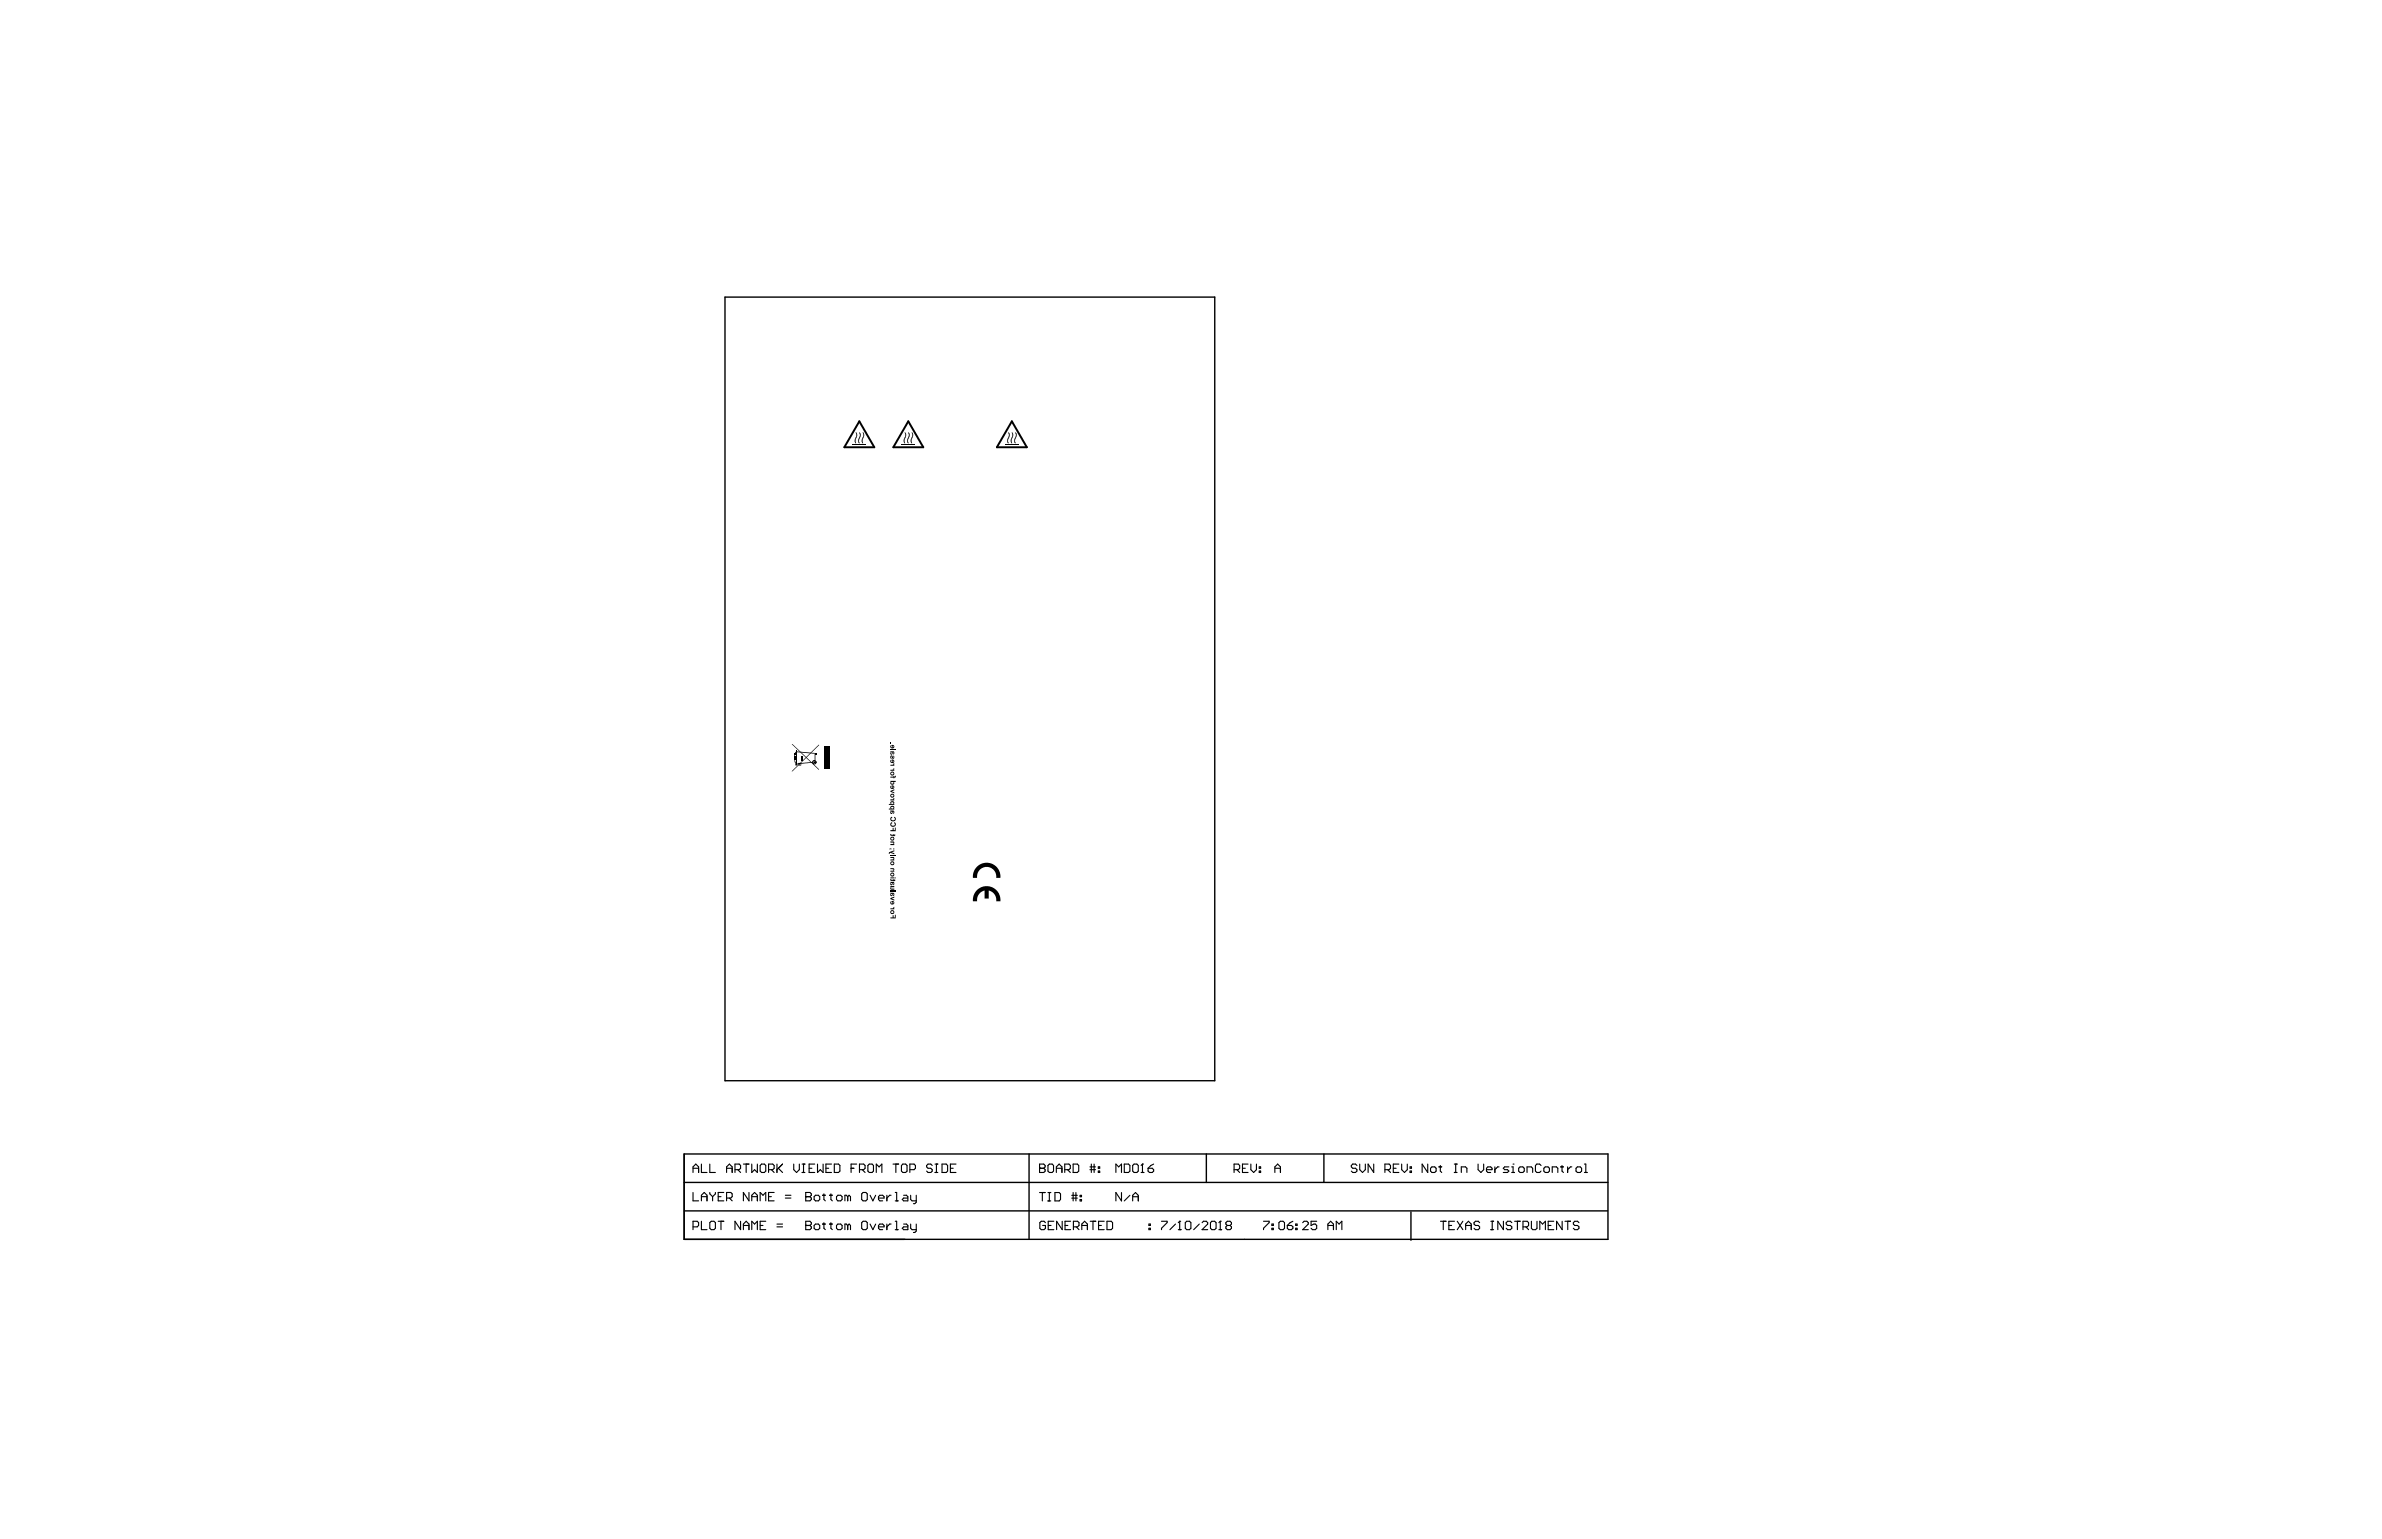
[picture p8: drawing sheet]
<svg xmlns="http://www.w3.org/2000/svg" width="432mm" height="279mm" viewBox="0 0 432 279" stroke-linecap="round" stroke-linejoin="round" font-family="sans-serif">
<path d="M131.4 53.9h88.8v142.1h-88.8zM124 209.2h167.5v15.5h-167.5zM124 219.6h167.4M124 214.4h167.5M186.5 209.2v15.5M218.7 209.2v5.2M240 209.2v5.2M255.8 219.7v5.2" fill="none" stroke="#000" stroke-width=".25"/>
<g fill="none" stroke="#000" stroke-width=".2">
<path d="M125.6 211.8h1M125.6 212.6v-1l.5-.5 .5 .5v1M125.6 216.2v1.5h1M127.1 211.1v1.5h1.1M127.1 217.7v-1l.6-.5 .5 .5v1M127.1 217h1.1M128.7 211.1v1.5h1M128.7 216.2v.3l.5 .5M129.2 217v.7M129.7 216.2v.3l-.5 .5M130.2 217h.5M131.2 216.2h-1v1.5h1"/>
<path d="M131.7 211.8h1M131.7 217.2h.8l.2-.2v-.5l-.2-.3h-.8v1.5M131.7 212.6v-1l.5-.5 .5 .5v1M132.2 217.2l.5 .5M133.2 212.1h.8l.2-.3v-.5l-.2-.2h-.8v1.5M133.7 212.1l.5 .5M134.8 211.1h1M135.3 211.1v1.5M135.8 216.2v1.5l-1-1.5v1.5M136.3 211.1v1.5l.5-.5 .5 .5v-1.5M136.3 217.7v-1l.5-.5 .5 .5v1M136.3 217h1"/>
<path d="M137.8 217.7v-1.5l.5 .5 .5-.5v1.5M138.1 211.1h.5l.2 .2v1l-.2 .3h-.5l-.3-.3v-1zM139.3 212.1h.8l.2-.3v-.5l-.2-.2h-.8v1.5M139.3 217h.5M139.8 212.1l.5 .5M140.3 216.2h-1v1.5h1M140.8 211.1v1.5M141.1 211.8l.8 .8M141.9 211.1l-1.1 1M142.4 217.2h1M142.4 216.7h1M143.9 211.1v1l.5 .5 .5-.5v-1"/>
<path d="M145.4 212.6h.5M145.4 211.1h.5M145.7 211.1v1.5M146.1 217h.1M146.1 216.2h.7l.3 .3v.2l-.3 .3 .3 .2v.3l-.3 .2h-.7zM146.1 217h.7M146.7 211.8h.5M147.6 217l.2-.3h.5l.3 .3v.5l-.3 .2h-.5l-.2-.2zM147.7 211.1h-1v1.5h1M148.2 211.1v1.5l.5-.5 .5 .5v-1.5M149.1 216.7h.5M149.4 216.5v1l.2 .2"/>
<path d="M149.7 211.8h.5M150.4 216.7h.5M150.6 216.5v1l.3 .2M150.7 211.1h-1v1.5h1M151.2 211.1h.8l.3 .2v1l-.3 .3h-.8zM151.6 217l.3-.3h.5l.3 .3v.5l-.3 .2h-.5l-.3-.2zM153.7 217l-.3-.3h-.2v1M153.7 217v.7M153.7 217l.2-.3 .3 .3v.7M154.3 211.8h.5M155.3 211.1h-1v1.5M155.8 212.1h.8l.2-.3v-.5l-.2-.2h-.8v1.5"/>
<path d="M156.3 212.1l.5 .5M156.5 216.2h.5l.2 .3v1l-.2 .2h-.5l-.3-.2v-1zM157.6 211.1h.5l.2 .2v1l-.2 .3h-.5l-.3-.3v-1zM157.7 216.7l.5 1 .5-1M158.8 212.6v-1.5l.6 .5 .5-.5v1.5M159.2 217.2h1.1v-.2l-.3-.3h-.5l-.3 .3v.5l.3 .2h.5M160.8 216.7v1M161.5 216.7h-.2l-.5 .5M161.9 211.1h1M162.3 217.7h.5M162.3 216.2h.2v1.5M162.4 211.1v1.5"/>
<path d="M163.4 211.3l.3-.2h.5l.2 .2v1l-.2 .3h-.5l-.3-.3zM163.8 216.7h.5l.3 .3v.7h-.8l-.2-.2 .2-.3h.8M164.9 212.1h.8l.2-.3v-.5l-.2-.2h-.8v1.5M165.1 216.7v.8l.2 .2h.8M166.1 216.7v1.3l-.3 .2h-.2M169 211.3l-.3-.2h-.5l-.2 .2v.3l.2 .2h.5l.3 .3v.2l-.3 .3h-.5l-.2-.3M169.5 212.6h.5M169.5 211.1h.5M169.8 211.1v1.5M170.8 211.1h.7l.3 .2v1l-.3 .3h-.7zM172.3 211.8h.5M173.3 211.1h-1v1.5h1"/>
<path d="M188.4 211.8h.1M188.4 211.1h.8l.3 .2v.3l-.3 .2 .3 .3v.2l-.3 .3h-.8zM188.4 211.8h.8M188.4 216.2h1.1M189 216.2v1.5M190 211.3l.2-.2h.5l.3 .2v1l-.3 .3h-.5l-.2-.3zM190 217.7h.5M190 216.2h.5M190.2 216.2v1.5M191.2 216.2h.8l.3 .3v1l-.3 .2h-.8zM191.5 211.8h1M191.5 212.6v-1l.5-.5 .5 .5v1"/>
<path d="M193 212.1h.8l.2-.3v-.5l-.2-.2h-.8v1.5M193.5 212.1l.5 .5M194.3 216.7h1M194.3 217.2h1M194.5 211.1h.8l.2 .2v1l-.2 .3h-.8zM194.5 216.2v1.5M195 216.2v1.5M195.8 217.5h.3v.2h-.3zM195.8 216.7h.3v.3h-.3zM197.6 211.6h1M197.6 212.1h1M197.8 211.1v1.5"/>
<path d="M198.3 211.1v1.5M199.1 212.3h.3v.3h-.3zM199.1 211.6h.3v.2h-.3zM202.3 212.6v-1.5l.5 .5 .5-.5v1.5M203.3 216.2v1.5l-1-1.5v1.5M203.8 211.1h.8l.2 .2v1l-.2 .3h-.8zM204.8 216.7l-1 1M205.3 211.3l.3-.2h.5l.2 .2v1l-.2 .3h-.5l-.3-.3zM205.3 217.7v-1l.5-.5 .5 .5v1M205.3 217h1M206.8 212.6h.6M207.1 211.1h.1"/>
<path d="M207.1 211.1v1.5M207.1 211.1l-.3 .2M208.1 211.8h.8l.2 .3v.2l-.2 .3h-.5l-.3-.3zM209.1 211.1l-.5 .2-.5 .5M223.7 212.1h.8l.2-.3v-.5l-.2-.2h-.8v1.5M224.2 212.1l.5 .5M225.2 211.8h.5M226.2 211.1h-1v1.5h1M226.7 211.1v1l.6 .5 .5-.5v-1M228.3 212.3h.2v.3h-.2zM228.3 211.6h.2v.2h-.2zM231.1 212.6v-1l.5-.5 .5 .5v1"/>
<path d="M231.1 211.8h1M246 211.3l-.3-.2h-.5l-.2 .2v.3l.2 .2h.5l.3 .3v.2l-.3 .3h-.5l-.2-.3M246.5 211.1v1l.5 .5 .5-.5v-1M249 211.1v1.5l-1-1.5v1.5M251 212.1h.8l.3-.3v-.5l-.3-.2h-.8v1.5M251.6 212.1l.5 .5M252.6 211.8h.5M253.6 211.1h-1v1.5h1M254.1 211.1v1l.5 .5 .5-.5v-1M255.6 212.3h.3v.3h-.3zM255.6 211.6h.3v.2h-.3zM258.8 211.1v1.5l-1-1.5v1.5"/>
<path d="M259.6 211.6h.5l.2 .2v.5l-.2 .3h-.5l-.3-.3v-.5zM260.8 211.6h.5M261.1 211.3v1l.2 .3M263.6 212.6h.5M263.6 211.1h.5M263.9 211.1v1.5M264.9 212.6v-1h.8l.2 .2v.8M267.9 211.1v1l.5 .5 .6-.5v-1M269.5 212.1h1v-.3l-.3-.2h-.5l-.2 .2v.5l.2 .3h.5M271 211.6v1M271.7 211.6h-.2l-.5 .5M273.5 211.6h-.7l-.3 .2 .3 .3h.5l.2 .2-.2 .3h-.8"/>
<path d="M274 212.6h.5M274 211.6h.3v1M274.3 211.1h.1M275.5 211.6h.6l.2 .2v.5l-.2 .3h-.6l-.2-.3v-.5zM276.8 212.6v-1h.8l.2 .2v.8M279.4 211.3l-.3-.2h-.5l-.3 .2v1l.3 .3h.5l.3-.3M280.1 211.6h.5l.3 .2v.5l-.3 .3h-.5l-.2-.3v-.5zM281.4 212.6v-1h.7l.3 .2v.8M282.9 211.6h.5M283.2 211.3v1l.2 .3M284.2 211.6v1M284.9 211.6h-.2l-.5 .5"/>
<path d="M285.9 211.6h.6l.2 .2v.5l-.2 .3h-.6l-.2-.3v-.5zM287.2 212.6h.5M287.2 211.1h.3v1.5M125.6 222.5h.8l.2-.3v-.5l-.2-.3h-.8v1.6M127.1 221.4v1.6h1.1M128.7 221.7l.2-.3h.5l.3 .3v1l-.3 .3h-.5l-.2-.3zM130.2 221.4h1M130.7 221.4v1.6M134.2 221.4v1.6l-1-1.6v1.6M134.8 223v-1.1l.5-.5 .5 .5v1.1M134.8 222.2h1M136.3 223v-1.6l.5 .5 .5-.5v1.6"/>
<path d="M137.8 222.2h.5M138.8 221.4h-1v1.6h1M140.8 222.5h1.1M140.8 221.9h1.1M146.1 222.2h.1M146.1 221.4h.7l.3 .3v.2l-.3 .3 .3 .3v.2l-.3 .3h-.7zM146.1 222.2h.7M147.6 222.2l.2-.3h.5l.3 .3v.5l-.3 .3h-.5l-.2-.3zM149.1 221.9h.5M149.4 221.7v1l.2 .3M150.4 221.9h.5M150.6 221.7v1l.3 .3"/>
<path d="M151.6 222.2l.3-.3h.5l.3 .3v.5l-.3 .3h-.5l-.3-.3zM153.7 222.2l-.3-.3h-.2v1.1M153.7 222.2v.8M153.7 222.2l.2-.3 .3 .3v.8M156.2 221.7l.3-.3h.5l.2 .3v1l-.2 .3h-.5l-.3-.3zM157.7 221.9l.5 1.1 .5-1.1M159.2 222.5h1.1v-.3l-.3-.3h-.5l-.3 .3v.5l.3 .3h.5M160.8 221.9v1.1M161.5 221.9h-.2l-.5 .6M162.3 221.4h.2v1.6M162.3 223h.5M163.8 221.9h.5l.3 .3v.8h-.8l-.2-.3 .2-.2h.8"/>
<path d="M165.1 221.9v.8l.2 .3h.8M166.1 221.9v1.3l-.3 .3h-.2M189.5 221.7l-.2-.3h-.5l-.3 .3v1l.3 .3h.5l.2-.3v-.5h-.5M190 222.2h.5M191 221.4h-1v1.6h1M192.6 221.4v1.6l-1.1-1.6v1.6M193.1 222.2h.5M194.1 221.4h-1v1.6h1M194.6 222.5h.7l.3-.3v-.5l-.3-.3h-.7v1.6M195.1 222.5l.5 .5M196.1 222.2h1M196.1 223v-1.1l.5-.5 .5 .5v1.1"/>
<path d="M197.6 221.4h1M198.1 221.4v1.6M199.1 222.2h.6M200.2 221.4h-1.1v1.6h1.1M200.7 221.4h.7l.3 .3v1l-.3 .3h-.7zM208.3 222.7h.2v.3h-.2zM208.3 221.9h.2v.3h-.2zM210.6 221.4h1v.3l-1 1v.3M213.1 221.9l-1 1.1M213.6 223h.5M213.9 221.4h.1M213.9 221.4v1.6"/>
<path d="M213.9 221.4l-.3 .3M214.9 221.7l.2-.3h.5l.3 .3v1l-.3 .3h-.5l-.2-.3zM217.4 221.9l-1 1.1M217.9 221.7l.3-.3h.5l.2 .3v.2l-1 1.1h1M219.7 221.4h.5l.2 .3v1l-.2 .3h-.5l-.3-.3v-1zM221 223h.5M221.2 221.4h.1M221.2 221.4v1.6M221.2 221.4l-.2 .3M222.5 222.2l-.3-.3v-.2l.3-.3h.5l.2 .3v.2l-.2 .3M222.5 222.2l-.3 .3v.2l.3 .3h.5l.2-.3v-.2l-.2-.3M222.5 222.2h.5"/>
<path d="M229 221.4h1.1v.3l-1.1 1v.3M230.6 222.7h.2v.3h-.2zM230.6 221.9h.2v.3h-.2zM231.8 221.7l.3-.3h.5l.2 .3v1l-.2 .3h-.5l-.3-.3zM233.4 222.2h.7l.3 .3v.2l-.3 .3h-.5l-.2-.3zM234.4 221.4l-.5 .3-.5 .5M234.9 222.7h.2v.3h-.2zM234.9 221.9h.2v.3h-.2zM236.1 221.7l.3-.3h.5l.3 .3v.2l-1.1 1.1h1.1M238.7 221.4h-1v.8l.5-.3h.2l.3 .3v.5l-.3 .3h-.5l-.2-.3M240.7 222.2h1M240.7 223v-1.1l.5-.5 .5 .5v1.1"/>
<path d="M242.2 223v-1.6l.5 .5 .5-.5v1.6M261.1 221.4h1M261.6 221.4v1.6M262.6 222.2h.6M263.7 221.4h-1.1v1.6h1.1M264.2 221.4l1 1.6M265.2 221.4l-1 1.6M265.7 222.2h1M265.7 223v-1.1l.5-.5 .5 .5v1.1M268.2 221.7l-.2-.3h-.5l-.3 .3v.2l.3 .3h.5l.2 .3v.2l-.2 .3h-.5l-.3-.3M270.3 221.4h.5M270.3 223h.5"/>
<path d="M270.5 221.4v1.6M272.5 221.4v1.6l-1-1.6v1.6M274.1 221.7l-.3-.3h-.5l-.3 .3v.2l.3 .3h.5l.3 .3v.2l-.3 .3h-.5l-.3-.3M274.6 221.4h1M275.1 221.4v1.6M276.1 222.5h.7l.3-.3v-.5l-.3-.3h-.7v1.6M276.6 222.5l.5 .5M277.6 221.4v1.3l.3 .3h.5l.2-.3v-1.3M279.1 223v-1.6l.5 .5 .5-.5v1.6M280.6 222.2h.6M281.7 221.4h-1.1v1.6h1.1M283.2 221.4v1.6l-1-1.6v1.6"/>
<path d="M283.7 221.4h1M284.2 221.4v1.6M286.2 221.7l-.2-.3h-.5l-.3 .3v.2l.3 .3h.5l.2 .3v.2l-.2 .3h-.5l-.3-.3"/>
<circle cx="147.6" cy="138.2" r=".31"/>
</g>
<g fill="#000">
<path d="M155.1 78.4l.2 .2v.4l-.3 .7 .2 .6-.1 .1-.2-.7 .3-.7zM155.2 78.4l.2 .2v.4l-.3 .8 .1 .5-.1 .1-.1-.6 .3-.7zM155.7 78.4l.2 .2 .1 .4-.3 .7 .1 .6-.1 .1-.1-.7 .3-.7zM155.9 78.4l.1 .6-.3 .8 .2 .5-.2 .1-.1-.6 .3-.7zM156.4 78.4l.2 .2v.4l-.3 .7 .1 .6-.1 .1-.1-.7 .3-.7zM156.5 78.4l.1 .2 .1 .4-.3 .8 .1 .5-.1 .1-.1-.6 .3-.7zM164 78.4l.2 .2v.4l-.3 .7 .1 .6-.1 .1-.1-.7 .3-.7zM164.1 78.4l.2 .6-.3 .8 .1 .5-.1 .1-.1-.6 .3-.7zM164.6 78.4l.2 .2v.4l-.3 .7 .2 .6-.1 .1-.2-.7 .3-.7zM164.7 78.4l.2 .2v.4l-.3 .8 .1 .5-.1 .1-.1-.6 .3-.7zM165.2 78.4l.3 .2v.4l-.3 .7 .1 .6-.1 .1-.1-.7 .3-.7zM165.3 78.4l.2 .2v.4l-.3 .8 .2 .5-.1 .1-.2-.6 .3-.7z"/>
<path d="M182.8 78.4l.2 .2v.4l-.3 .7 .1 .6-.1 .1-.1-.7 .3-.7zM182.8 78.4l.2 .2v.4l-.3 .8 .2 .5-.1 .1-.2-.6 .3-.7zM183.4 78.4l.2 .2v.4l-.3 .7 .1 .6-.1 .1-.1-.7 .3-.7zM183.5 78.4l.2 .2v.4l-.3 .8 .1 .5-.1 .1-.1-.6 .3-.7zM184 78.4l.2 .2v.4l-.3 .7 .2 .6-.1 .1-.2-.7 .3-.7zM184.1 78.4l.2 .6-.3 .8 .1 .5-.1 .1-.1-.6 .3-.7zM143.9 137.1h.2v.7h-.2zM144 137.8h.1l.3 .7-.3-.1zM144 136.8h.2l-.1 .3h-.1zM143.9 137.7h.4v.1h-.4zM143.9 137.1h.4v.2h-.4zM144.1 137.1h.2v.7h-.2z"/>
<path d="M144.2 136.4l.2-.2-.1 .3h-.2zM144 136.5h.5v.3h-.5zM144.7 138.3h.5l-.5 .5zM145 138.5l.2-.2v.5h-.5l.4-.1zM145.2 137.1h.3v.9h-.3zM144.5 138.4l2.7-.2 .1 .1-2.8 .3zM147.7 136.5v.2zM147.7 136.7l.1-.1v1.3h-.1zM147.7 136.6h.3v.3h-.3zM143.5 139.9l4.9-4.9 .1 .1-4.9 4.8zM143.5 134.9h.2l4.8 4.6-.1 .1zM149.5 135.3h1v4h-1z"/>
<path d="M161.4 139.6h.5v-.3h.2l-.1 .3 .1 .2h-.7zM161.4 138.7l.5-.1v-.2h.2l-.1 .3 .1 .1h-.7zM161.4 135.8h1v.2h-1zM161.4 134.7h.2v.2h-.2zM161.5 137h.2l.2 .4 .1-.4 .1 .5h-.4l-.1-.4v.5l-.1-.1zM161.4 157.4h.6l.1 .2-.1 .3h.1v.1h-.7v-.1l.5-.1a.15 .15 0 0 0 .1-.2 .15 .15 0 0 0-.2 0h-.4zM161.4 155.4h.6l.1 .3-.1 .1h.1v.2h-.7v-.2h.5l.1-.1-.1-.1h-.5zM161.4 155h1v.2h-1zM161.4 152.6h.5l.2 .1-.1 .4h.1v.1h-.7v-.2h.5a.14 .14 0 0 0 .1-.2 .14 .14 0 0 0-.2 0h-.4zM161.8 150.1h.2v.4h.2v-.4h.2v.6h-1v-.2h.4zM161.4 144.9h.5v-.2h.2l-.1 .3 .1 .1h-.7zM161.4 143.4l.7-.3v.2l-.5 .2 .5 .2v.1l-.7-.2z"/>
<path d="M161.5 149.1h.2l.1 .2h-.2v.2l.2 .2 .4-.1v-.2l-.1-.1v-.2h.2l.1 .3-.1 .4-.4 .1-.4-.1-.1-.4zM161.5 148.2l.2-.1 .1 .2h-.2v.3l.4 .1 .2-.1v-.2l-.1-.1 .1-.2 .2 .3-.1 .3-.3 .2h-.4l-.2-.3zM161.4 159.4h.2v.1h.4v-.1l.3 .1-.1 .2-.2 .1-.5-.1zM161.2 154.5l.9-.3v.2l-.5 .1 .5 .2v.2l-.7-.3-.1 .3-.2-.1zM161.4 151.2l.2 .2h.4v-.2l.3 .2-.1 .2h-.2l-.5-.1zM161.4 140.8l1-.1v.2l-.3 .1v.1h-.1v-.1h-.6zM177.1 157.1a2.5 2.5 0 0 1 2.9-.4 2.5 2.5 0 0 1 1.3 2.5h-.7a1.75 1.75 0 0 0-1.7-2 1.75 1.75 0 0 0-1.8 2h-.7v-.2a2.51 2.51 0 0 1 .7-1.9zM161.8 165.9h.2v.4h.2v-.4h.2v.6h-1v-.2h.4zM161.4 164.7h.4l.1-.2h.2l-.1 .2 .1 .2h-.7zM161.4 162.8l.7-.2v.2l-.5 .1 .5 .2v.2l-.7-.3zM161.4 161.5h1v.2h-1zM161.4 160.7h.7v.2h-.5a.14 .14 0 0 0 0 .2 .14 .14 0 0 0 .2 0h.3v.2h-.6z"/>
<path d="M177.1 161.3a2.5 2.5 0 0 1 2.9-.4 2.5 2.5 0 0 1 1.3 2.5h-.7a1.75 1.75 0 0 0-1.4-1.9v1.4h-.7v-1.4a1.75 1.75 0 0 0-1.4 1.9h-.7v-.2a2.51 2.51 0 0 1 .7-1.9z"/>
<path d="M161.5 137.8l-.1 .2 .1 .3h.5l.1-.2-.1-.3-.3-.1v.5l-.2-.1 .1-.2zM161.8 137.9l.2 .1-.1 .2z"/>
<path d="M161.5 135.1l-.1 .3 .1 .3 .5-.1 .1-.3-.1-.2h-.3v.4l-.2-.1 .1-.3zM161.8 135.2l.2 .2-.1 .1z"/>
<path d="M161.4 136.2l.1 .6h.2l.2-.4 .1 .1-.1 .3 .2-.1-.1-.5zM161.5 136.5a.15 .15 0 0 1 .3 0 .15 .15 0 0 1-.3 0z"/>
<path d="M161.4 141.6l.1 .2-.1 .3 .3 .2 .4-.2-.1-.3h.4v-.2zM161.6 141.9a.2 .2 0 0 1 .3 0 .2 .2 0 0 1-.3 0z"/>
<path d="M161.5 142.4l-.1 .2 .1 .4h.5l.1-.2-.1-.3-.3-.1-.1 .5v-.5zM161.8 142.6l.2 .1-.1 .2z"/>
<path d="M161.4 158.6a.37 .37 0 0 0 .7 0 .37 .37 0 0 0-.7 0zM161.6 158.5a.2 .2 0 0 1 .4 0 .2 .2 0 0 1-.4 0z"/>
<path d="M161.4 156.5a.36 .36 0 0 0 .7 0 .36 .36 0 0 0-.7 0zM161.6 156.5a.19 .19 0 0 1 .3 0 .19 .19 0 0 1-.3 0z"/>
<path d="M161.4 152.1a.37 .37 0 0 0 .7 0 .37 .37 0 0 0-.7 0zM161.6 152a.19 .19 0 0 1 .3 0 .19 .19 0 0 1-.3 0z"/>
<path d="M161.4 144.3a.36 .36 0 0 0 .7 0 .36 .36 0 0 0-.7 0zM161.6 144.3a.2 .2 0 0 1 .3 0 .2 .2 0 0 1-.3 0z"/>
<path d="M161.4 140.3a.36 .36 0 0 0 .7 0 .36 .36 0 0 0-.7 0zM161.6 140.2a.2 .2 0 0 1 .3 0 .2 .2 0 0 1-.3 0z"/>
<path d="M161.4 146.9l.1 .7 .2-.1 .1-.3 .2 .1-.1 .3 .2-.1-.1-.5zM161.6 147.2h.1v.2l-.2-.1z"/>
<path d="M161.9 153.8v.2h.2v-.2zM161.2 153.9l.1 .1 .1-.1 .2 .1v-.2z"/>
<path d="M161.4 146.2l.1 .4h-.4v.2h1v-.2h-.1l.1-.3-.1-.2h-.3zM161.6 146.4a.2 .2 0 0 1 .3 0 .2 .2 0 0 1-.3 0z"/>
<path d="M161.4 145.4l.1 .4h-.4v.1h1v-.1h-.1l.1-.2-.1-.3h-.3zM161.6 145.6a.19 .19 0 0 1 .3 0 .19 .19 0 0 1-.3 0z"/>
<path d="M162.2 159.1v.2h.2v-.2zM161.4 159.1v.2h.7v-.2z"/>
<path d="M161.5 163.4l-.1 .2 .1 .4h.3l.3-.1v-.3l-.1-.2h-.3v.4l-.2-.1 .1-.1zM161.8 163.6l.2 .1-.2 .1z"/>
<path d="M161.4 165.4a.36 .36 0 0 0 .7 0 .36 .36 0 0 0-.7 0zM161.6 165.4a.19 .19 0 0 1 .3 0 .19 .19 0 0 1-.3 0z"/>
<path d="M161.4 161.8l.1 .7h.2l.2-.4 .1 .1-.1 .3 .2-.1-.1-.5zM161.5 162.2a.15 .15 0 0 1 .3 0 .15 .15 0 0 1-.3 0z"/>
<path d="M161.4 159.9l.1 .6h.2l.1-.4 .2 .1-.1 .3 .2-.1-.1-.5zM161.5 160.2l.2-.1v.2h-.2z"/>
</g>
<g fill="none" stroke="#000" stroke-width=".18">
<path d="M154.5 80.7h2.5M163.4 80.7h2.5M182.2 80.7h2.5M144.5 136.1v2.5"/>
<circle cx="147.6" cy="138.2" r=".07"/>
</g>
<path d="M144.4 136.5h3.3" fill="none" stroke="#000" stroke-width=".43"/>
<path d="M155.8 76.4l2.7 4.7h-5.4zM164.7 76.4l2.7 4.7h-5.5zM183.4 76.4l2.7 4.7h-5.4z" fill="none" stroke="#000" stroke-width=".36"/>
<circle cx="144.4" cy="138.6" r=".09" fill="none" stroke="#000" stroke-width=".19"/>
</svg>
